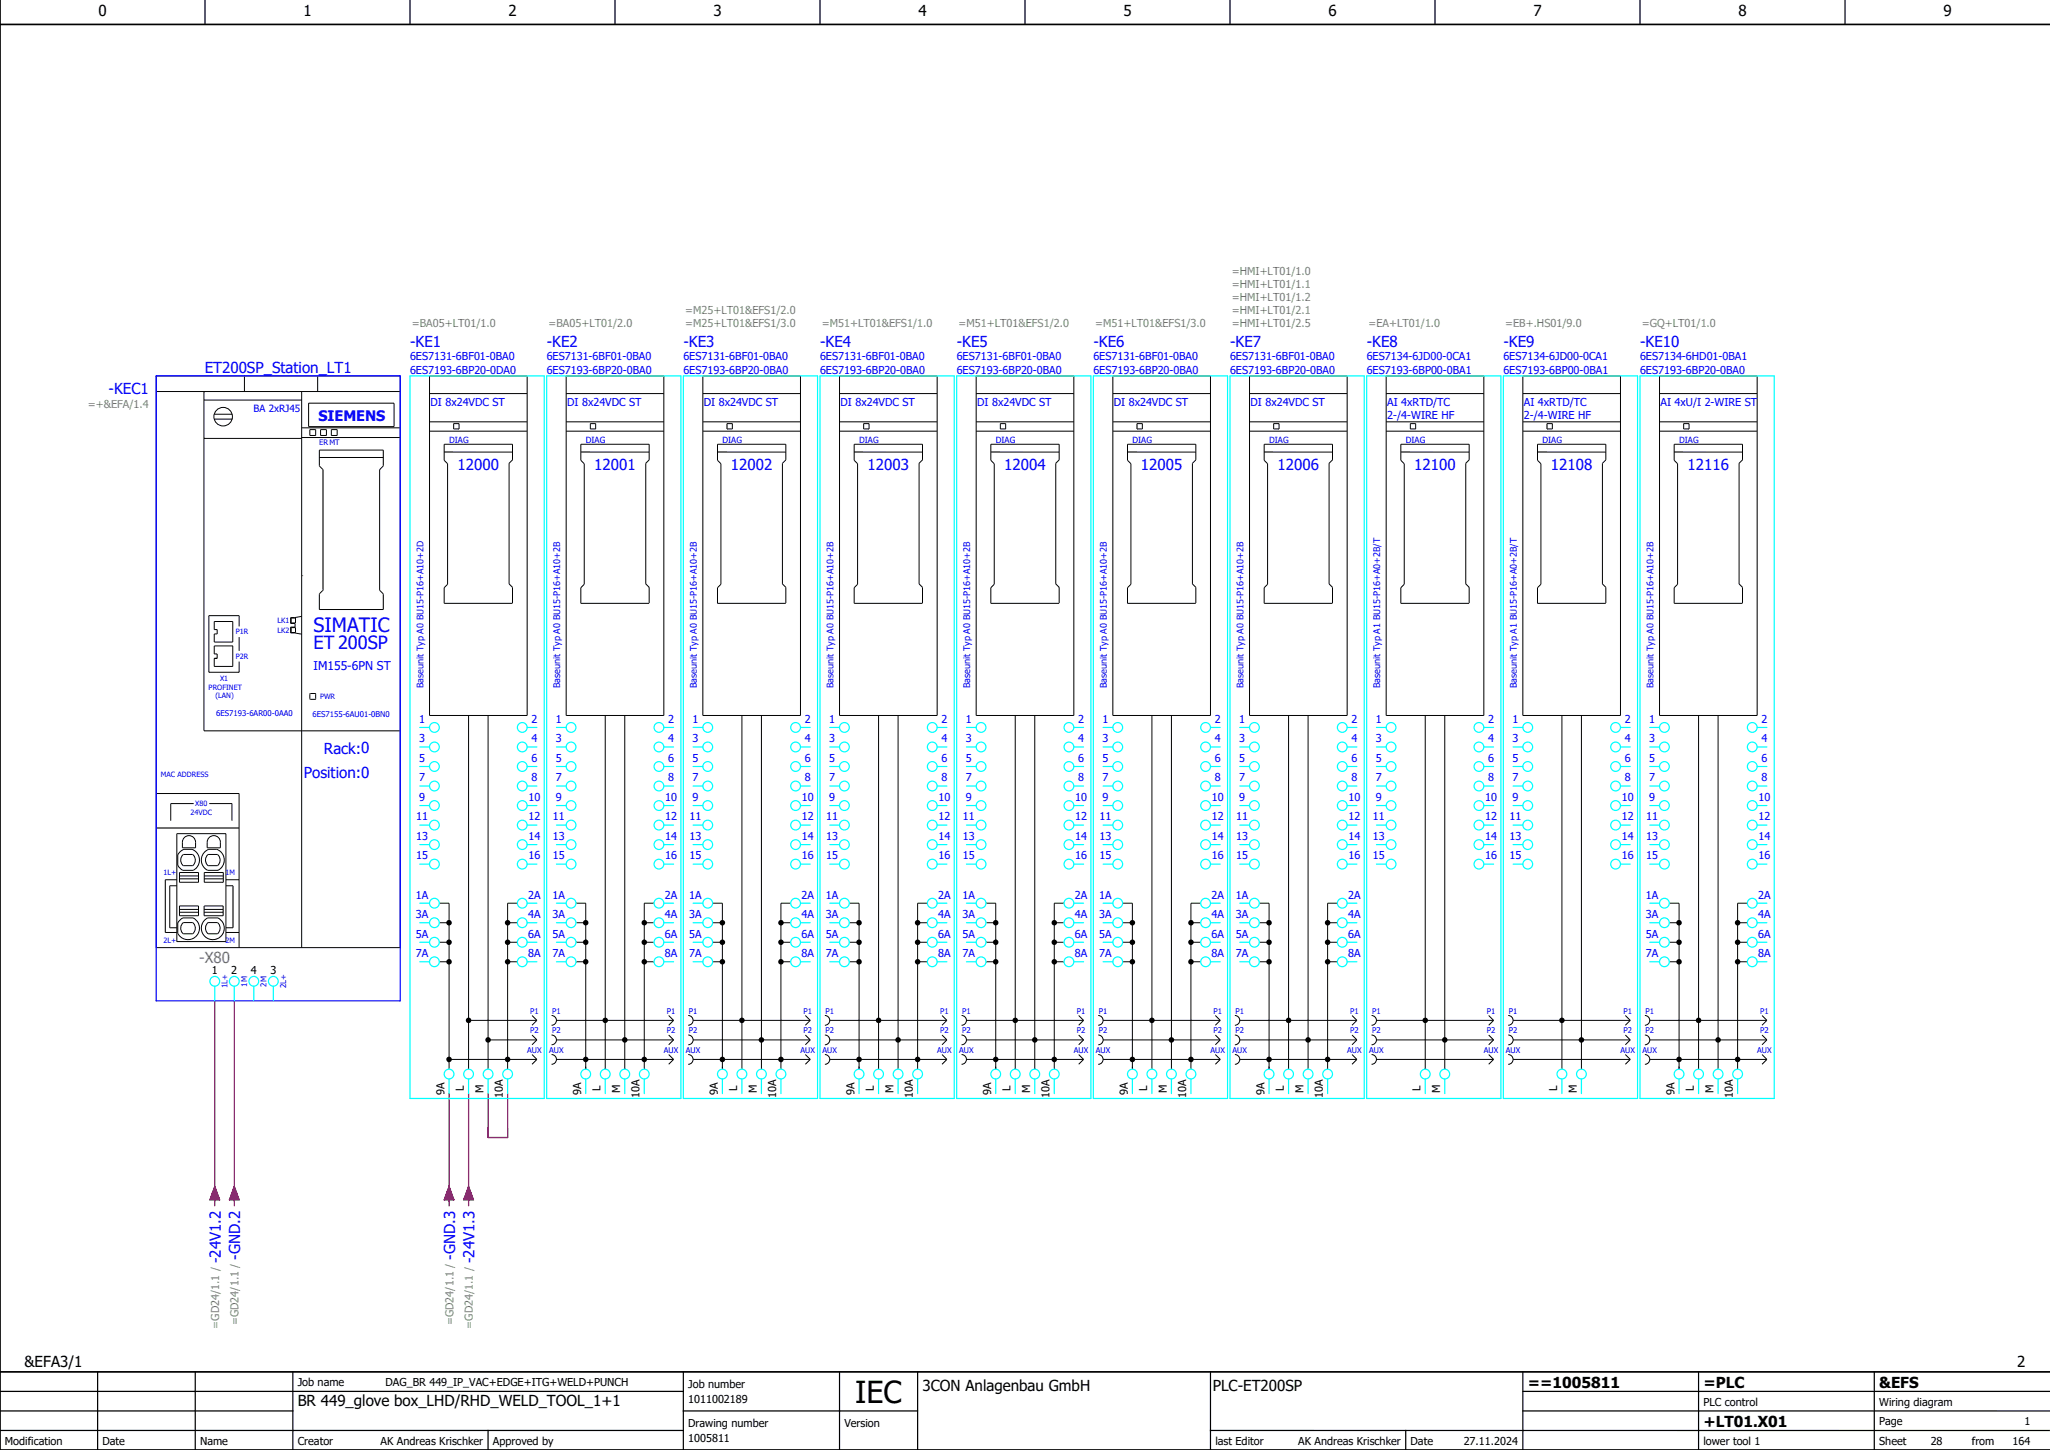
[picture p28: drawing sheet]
<svg xmlns="http://www.w3.org/2000/svg" width="420mm" height="297mm" viewBox="0 0 420 297" stroke-linecap="round" stroke-linejoin="round" font-family="sans-serif">
<defs><g id="words">
<text font-size="6.2" x="175.2" y="287.5">IEC</text>
<text font-size="4" fill="#00f" x="64.3" y="129.4">SIMATIC</text>
<text font-size="3.7" fill="#00f" x="64.3" y="133">ET 200SP</text>
<g font-size="3.1">
<text x="20.2" y="3.4">0</text>
<text x="62.2" y="3.4">1</text>
<text x="104.2" y="3.4">2</text>
<text x="146.2" y="3.4">3</text>
<text x="188.2" y="3.4">4</text>
<text x="230.2" y="3.4">5</text>
<text x="272.2" y="3.4">6</text>
<text x="314.2" y="3.4">7</text>
<text x="356.2" y="3.4">8</text>
<text x="398.2" y="3.4">9</text>
<text x="5" y="280">&amp;EFA3/1</text>
<text x="413.3" y="280">2</text>
<text x="189" y="285">3CON Anlagenbau GmbH</text>
<text x="248.5" y="284.9">PLC-ET200SP</text>
<text x="313" y="284.2">==1005811</text>
<text x="349" y="284.2">=PLC</text>
<text x="385" y="284.2">&amp;EFS</text>
<text x="61" y="288">BR 449_glove box_LHD/RHD_WELD_TOOL_1+1</text>
<text x="349" y="292.2">+LT01.X01</text>
</g>
<g font-size="3.1" fill="#00f">
<text x="84" y="71.2">-KE1</text>
<text x="112" y="71.2">-KE2</text>
<text x="140" y="71.2">-KE3</text>
<text x="168" y="71.2">-KE4</text>
<text x="196" y="71.2">-KE5</text>
<text x="224" y="71.2">-KE6</text>
<text x="252" y="71.2">-KE7</text>
<text x="280" y="71.2">-KE8</text>
<text x="308" y="71.2">-KE9</text>
<text x="336" y="71.2">-KE10</text>
<text x="42" y="76.4">ET200SP_Station_LT1</text>
<text x="22.2" y="80.6">-KEC1</text>
<text x="93.8" y="96.4">12000</text>
<text x="121.8" y="96.4">12001</text>
<text x="149.8" y="96.4">12002</text>
<text x="177.8" y="96.4">12003</text>
<text x="205.8" y="96.4">12004</text>
<text x="233.8" y="96.4">12005</text>
<text x="261.8" y="96.4">12006</text>
<text x="289.8" y="96.4">12100</text>
<text x="317.8" y="96.4">12108</text>
<text x="345.8" y="96.4">12116</text>
<text x="66.4" y="154.4">Rack:0</text>
<text x="62.2" y="159.4">Position:0</text>
<text x="45.2" y="258.7" transform="rotate(-90 45.2 258.7)">-24V1.2</text>
<text x="49.2" y="258" transform="rotate(-90 49.2 258)">-GND.2</text>
<text x="93.2" y="258" transform="rotate(-90 93.2 258)">-GND.3</text>
<text x="97.2" y="258.7" transform="rotate(-90 97.2 258.7)">-24V1.3</text>
</g>
<text font-size="3.1" fill="#767676" x="40.8" y="197.2">-X80</text>
<text font-size="3" fill="#00f" x="65.2" y="86.1">SIEMENS</text>
<text font-size="2.5" fill="#00f" x="64.3" y="137.2">IM155-6PN ST</text>
<g font-size="2.2" fill="#7ca552">
<text x="252.4" y="56.3">=HMI+LT01/1.0</text>
<text x="252.4" y="59">=HMI+LT01/1.1</text>
<text x="140.4" y="64.4">=M25+LT01&amp;EFS1/2.0</text>
<text x="252.4" y="61.7">=HMI+LT01/1.2</text>
<text x="252.4" y="64.4">=HMI+LT01/2.1</text>
<text x="84.4" y="67.1">=BA05+LT01/1.0</text>
<text x="112.4" y="67.1">=BA05+LT01/2.0</text>
<text x="140.4" y="67.1">=M25+LT01&amp;EFS1/3.0</text>
<text x="168.4" y="67.1">=M51+LT01&amp;EFS1/1.0</text>
<text x="196.4" y="67.1">=M51+LT01&amp;EFS1/2.0</text>
<text x="224.4" y="67.1">=M51+LT01&amp;EFS1/3.0</text>
<text x="252.4" y="67.1">=HMI+LT01/2.5</text>
<text x="280.4" y="67.1">=EA+LT01/1.0</text>
<text x="308.4" y="67.1">=EB+.HS01/9.0</text>
<text x="336.4" y="67.1">=GQ+LT01/1.0</text>
<text x="18" y="83.5">=+&amp;EFA/1.4</text>
<text x="44.9" y="272.1" transform="rotate(-90 44.9 272.1)">=GD24/1.1 /</text>
<text x="48.9" y="271.4" transform="rotate(-90 48.9 271.4)">=GD24/1.1 /</text>
<text x="92.9" y="271.4" transform="rotate(-90 92.9 271.4)">=GD24/1.1 /</text>
<text x="96.9" y="272.1" transform="rotate(-90 96.9 272.1)">=GD24/1.1 /</text>
</g>
<g font-size="2.2" fill="#00f">
<text x="84" y="76.5">6ES7193-6BP20-0DA0</text>
<text x="84" y="73.8">6ES7131-6BF01-0BA0</text>
<text x="112" y="76.5">6ES7193-6BP20-0BA0</text>
<text x="112" y="73.8">6ES7131-6BF01-0BA0</text>
<text x="140" y="76.5">6ES7193-6BP20-0BA0</text>
<text x="140" y="73.8">6ES7131-6BF01-0BA0</text>
<text x="168" y="76.5">6ES7193-6BP20-0BA0</text>
<text x="168" y="73.8">6ES7131-6BF01-0BA0</text>
<text x="196" y="76.5">6ES7193-6BP20-0BA0</text>
<text x="196" y="73.8">6ES7131-6BF01-0BA0</text>
<text x="224" y="76.5">6ES7193-6BP20-0BA0</text>
<text x="224" y="73.8">6ES7131-6BF01-0BA0</text>
<text x="252" y="76.5">6ES7193-6BP20-0BA0</text>
<text x="252" y="73.8">6ES7131-6BF01-0BA0</text>
<text x="280" y="76.5">6ES7193-6BP00-0BA1</text>
<text x="280" y="73.8">6ES7134-6JD00-0CA1</text>
<text x="308" y="76.5">6ES7193-6BP00-0BA1</text>
<text x="308" y="73.8">6ES7134-6JD00-0CA1</text>
<text x="336" y="76.5">6ES7193-6BP20-0BA0</text>
<text x="336" y="73.8">6ES7134-6HD01-0BA1</text>
<text x="88.2" y="83.1">DI 8x24VDC ST</text>
<text x="116.2" y="83.1">DI 8x24VDC ST</text>
<text x="144.2" y="83.1">DI 8x24VDC ST</text>
<text x="172.2" y="83.1">DI 8x24VDC ST</text>
<text x="200.2" y="83.1">DI 8x24VDC ST</text>
<text x="228.2" y="83.1">DI 8x24VDC ST</text>
<text x="256.2" y="83.1">DI 8x24VDC ST</text>
<text x="284.2" y="83.1">AI 4xRTD/TC</text>
<text x="312.2" y="83.1">AI 4xRTD/TC</text>
<text x="340.2" y="83.1">AI 4xU/I 2-WIRE ST</text>
<text x="284.2" y="85.8">2-/4-WIRE HF</text>
<text x="312.2" y="85.8">2-/4-WIRE HF</text>
<text x="85.9" y="148">1</text>
<text x="108.9" y="148">2</text>
<text x="113.9" y="148">1</text>
<text x="136.9" y="148">2</text>
<text x="141.9" y="148">1</text>
<text x="164.9" y="148">2</text>
<text x="169.9" y="148">1</text>
<text x="192.9" y="148">2</text>
<text x="197.9" y="148">1</text>
<text x="220.9" y="148">2</text>
<text x="225.9" y="148">1</text>
<text x="248.9" y="148">2</text>
<text x="253.9" y="148">1</text>
<text x="276.9" y="148">2</text>
<text x="281.9" y="148">1</text>
<text x="304.9" y="148">2</text>
<text x="309.9" y="148">1</text>
<text x="332.9" y="148">2</text>
<text x="337.9" y="148">1</text>
<text x="360.9" y="148">2</text>
<text x="85.9" y="152">3</text>
<text x="108.9" y="152">4</text>
<text x="113.9" y="152">3</text>
<text x="136.9" y="152">4</text>
<text x="141.9" y="152">3</text>
<text x="164.9" y="152">4</text>
<text x="169.9" y="152">3</text>
<text x="192.9" y="152">4</text>
<text x="197.9" y="152">3</text>
<text x="220.9" y="152">4</text>
<text x="225.9" y="152">3</text>
<text x="248.9" y="152">4</text>
<text x="253.9" y="152">3</text>
<text x="276.9" y="152">4</text>
<text x="281.9" y="152">3</text>
<text x="304.9" y="152">4</text>
<text x="309.9" y="152">3</text>
<text x="332.9" y="152">4</text>
<text x="337.9" y="152">3</text>
<text x="360.9" y="152">4</text>
<text x="85.9" y="156">5</text>
<text x="85.9" y="160">7</text>
<text x="108.9" y="156">6</text>
<text x="108.9" y="160">8</text>
<text x="113.9" y="156">5</text>
<text x="113.9" y="160">7</text>
<text x="136.9" y="156">6</text>
<text x="136.9" y="160">8</text>
<text x="141.9" y="156">5</text>
<text x="141.9" y="160">7</text>
<text x="164.9" y="156">6</text>
<text x="164.9" y="160">8</text>
<text x="169.9" y="156">5</text>
<text x="169.9" y="160">7</text>
<text x="192.9" y="156">6</text>
<text x="192.9" y="160">8</text>
<text x="197.9" y="156">5</text>
<text x="197.9" y="160">7</text>
<text x="220.9" y="156">6</text>
<text x="220.9" y="160">8</text>
<text x="225.9" y="156">5</text>
<text x="225.9" y="160">7</text>
<text x="248.9" y="156">6</text>
<text x="248.9" y="160">8</text>
<text x="253.9" y="156">5</text>
<text x="253.9" y="160">7</text>
<text x="276.9" y="156">6</text>
<text x="276.9" y="160">8</text>
<text x="281.9" y="156">5</text>
<text x="281.9" y="160">7</text>
<text x="304.9" y="156">6</text>
<text x="304.9" y="160">8</text>
<text x="309.9" y="156">5</text>
<text x="309.9" y="160">7</text>
<text x="332.9" y="156">6</text>
<text x="332.9" y="160">8</text>
<text x="337.9" y="156">5</text>
<text x="337.9" y="160">7</text>
<text x="360.9" y="156">6</text>
<text x="360.9" y="160">8</text>
<text x="85.9" y="164">9</text>
<text x="108.3" y="164">10</text>
<text x="113.9" y="164">9</text>
<text x="136.3" y="164">10</text>
<text x="141.9" y="164">9</text>
<text x="164.3" y="164">10</text>
<text x="169.9" y="164">9</text>
<text x="192.3" y="164">10</text>
<text x="197.9" y="164">9</text>
<text x="220.3" y="164">10</text>
<text x="225.9" y="164">9</text>
<text x="248.3" y="164">10</text>
<text x="253.9" y="164">9</text>
<text x="276.3" y="164">10</text>
<text x="281.9" y="164">9</text>
<text x="304.3" y="164">10</text>
<text x="309.9" y="164">9</text>
<text x="332.3" y="164">10</text>
<text x="337.9" y="164">9</text>
<text x="360.3" y="164">10</text>
<text x="85.3" y="168">11</text>
<text x="85.3" y="172">13</text>
<text x="108.3" y="168">12</text>
<text x="108.3" y="172">14</text>
<text x="113.3" y="168">11</text>
<text x="113.3" y="172">13</text>
<text x="136.3" y="168">12</text>
<text x="136.3" y="172">14</text>
<text x="141.3" y="168">11</text>
<text x="141.3" y="172">13</text>
<text x="164.3" y="168">12</text>
<text x="164.3" y="172">14</text>
<text x="169.3" y="168">11</text>
<text x="169.3" y="172">13</text>
<text x="192.3" y="168">12</text>
<text x="192.3" y="172">14</text>
<text x="197.3" y="168">11</text>
<text x="197.3" y="172">13</text>
<text x="220.3" y="168">12</text>
<text x="220.3" y="172">14</text>
<text x="225.3" y="168">11</text>
<text x="225.3" y="172">13</text>
<text x="248.3" y="168">12</text>
<text x="248.3" y="172">14</text>
<text x="253.3" y="168">11</text>
<text x="253.3" y="172">13</text>
<text x="276.3" y="168">12</text>
<text x="276.3" y="172">14</text>
<text x="281.3" y="168">11</text>
<text x="281.3" y="172">13</text>
<text x="304.3" y="168">12</text>
<text x="304.3" y="172">14</text>
<text x="309.3" y="168">11</text>
<text x="309.3" y="172">13</text>
<text x="332.3" y="168">12</text>
<text x="332.3" y="172">14</text>
<text x="337.3" y="168">11</text>
<text x="337.3" y="172">13</text>
<text x="360.3" y="168">12</text>
<text x="360.3" y="172">14</text>
<text x="85.3" y="176">15</text>
<text x="108.3" y="176">16</text>
<text x="113.3" y="176">15</text>
<text x="136.3" y="176">16</text>
<text x="141.3" y="176">15</text>
<text x="164.3" y="176">16</text>
<text x="169.3" y="176">15</text>
<text x="192.3" y="176">16</text>
<text x="197.3" y="176">15</text>
<text x="220.3" y="176">16</text>
<text x="225.3" y="176">15</text>
<text x="248.3" y="176">16</text>
<text x="253.3" y="176">15</text>
<text x="276.3" y="176">16</text>
<text x="281.3" y="176">15</text>
<text x="304.3" y="176">16</text>
<text x="309.3" y="176">15</text>
<text x="332.3" y="176">16</text>
<text x="337.3" y="176">15</text>
<text x="360.3" y="176">16</text>
<text x="85.2" y="184">1A</text>
<text x="108.2" y="184">2A</text>
<text x="113.2" y="184">1A</text>
<text x="136.2" y="184">2A</text>
<text x="141.2" y="184">1A</text>
<text x="164.2" y="184">2A</text>
<text x="169.2" y="184">1A</text>
<text x="192.2" y="184">2A</text>
<text x="197.2" y="184">1A</text>
<text x="220.2" y="184">2A</text>
<text x="225.2" y="184">1A</text>
<text x="248.2" y="184">2A</text>
<text x="253.2" y="184">1A</text>
<text x="276.2" y="184">2A</text>
<text x="337.2" y="184">1A</text>
<text x="360.2" y="184">2A</text>
<text x="85.2" y="188">3A</text>
<text x="108.2" y="188">4A</text>
<text x="113.2" y="188">3A</text>
<text x="136.2" y="188">4A</text>
<text x="141.2" y="188">3A</text>
<text x="164.2" y="188">4A</text>
<text x="169.2" y="188">3A</text>
<text x="192.2" y="188">4A</text>
<text x="197.2" y="188">3A</text>
<text x="220.2" y="188">4A</text>
<text x="225.2" y="188">3A</text>
<text x="248.2" y="188">4A</text>
<text x="253.2" y="188">3A</text>
<text x="276.2" y="188">4A</text>
<text x="337.2" y="188">3A</text>
<text x="360.2" y="188">4A</text>
<text x="85.2" y="192">5A</text>
<text x="85.2" y="196">7A</text>
<text x="108.2" y="192">6A</text>
<text x="108.2" y="196">8A</text>
<text x="113.2" y="192">5A</text>
<text x="113.2" y="196">7A</text>
<text x="136.2" y="192">6A</text>
<text x="136.2" y="196">8A</text>
<text x="141.2" y="192">5A</text>
<text x="141.2" y="196">7A</text>
<text x="164.2" y="192">6A</text>
<text x="164.2" y="196">8A</text>
<text x="169.2" y="192">5A</text>
<text x="169.2" y="196">7A</text>
<text x="192.2" y="192">6A</text>
<text x="192.2" y="196">8A</text>
<text x="197.2" y="192">5A</text>
<text x="197.2" y="196">7A</text>
<text x="220.2" y="192">6A</text>
<text x="220.2" y="196">8A</text>
<text x="225.2" y="192">5A</text>
<text x="225.2" y="196">7A</text>
<text x="248.2" y="192">6A</text>
<text x="248.2" y="196">8A</text>
<text x="253.2" y="192">5A</text>
<text x="253.2" y="196">7A</text>
<text x="276.2" y="192">6A</text>
<text x="276.2" y="196">8A</text>
<text x="337.2" y="192">5A</text>
<text x="337.2" y="196">7A</text>
<text x="360.2" y="192">6A</text>
<text x="360.2" y="196">8A</text>
</g>
<g font-size="2.2">
<text x="43.4" y="199.5">1</text>
<text x="47.4" y="199.5">2</text>
<text x="51.4" y="199.5">4</text>
<text x="55.4" y="199.5">3</text>
<text x="91" y="224.3" transform="rotate(-90 91 224.3)">9A</text>
<text x="95" y="223.6" transform="rotate(-90 95 223.6)">L</text>
<text x="99" y="223.9" transform="rotate(-90 99 223.9)">M</text>
<text x="103" y="224.9" transform="rotate(-90 103 224.9)">10A</text>
<text x="119" y="224.3" transform="rotate(-90 119 224.3)">9A</text>
<text x="123" y="223.6" transform="rotate(-90 123 223.6)">L</text>
<text x="127" y="223.9" transform="rotate(-90 127 223.9)">M</text>
<text x="131" y="224.9" transform="rotate(-90 131 224.9)">10A</text>
<text x="147" y="224.3" transform="rotate(-90 147 224.3)">9A</text>
<text x="151" y="223.6" transform="rotate(-90 151 223.6)">L</text>
<text x="155" y="223.9" transform="rotate(-90 155 223.9)">M</text>
<text x="159" y="224.9" transform="rotate(-90 159 224.9)">10A</text>
<text x="175" y="224.3" transform="rotate(-90 175 224.3)">9A</text>
<text x="179" y="223.6" transform="rotate(-90 179 223.6)">L</text>
<text x="183" y="223.9" transform="rotate(-90 183 223.9)">M</text>
<text x="187" y="224.9" transform="rotate(-90 187 224.9)">10A</text>
<text x="203" y="224.3" transform="rotate(-90 203 224.3)">9A</text>
<text x="207" y="223.6" transform="rotate(-90 207 223.6)">L</text>
<text x="211" y="223.9" transform="rotate(-90 211 223.9)">M</text>
<text x="215" y="224.9" transform="rotate(-90 215 224.9)">10A</text>
<text x="231" y="224.3" transform="rotate(-90 231 224.3)">9A</text>
<text x="235" y="223.6" transform="rotate(-90 235 223.6)">L</text>
<text x="239" y="223.9" transform="rotate(-90 239 223.9)">M</text>
<text x="243" y="224.9" transform="rotate(-90 243 224.9)">10A</text>
<text x="259" y="224.3" transform="rotate(-90 259 224.3)">9A</text>
<text x="263" y="223.6" transform="rotate(-90 263 223.6)">L</text>
<text x="267" y="223.9" transform="rotate(-90 267 223.9)">M</text>
<text x="271" y="224.9" transform="rotate(-90 271 224.9)">10A</text>
<text x="291" y="223.6" transform="rotate(-90 291 223.6)">L</text>
<text x="295" y="223.9" transform="rotate(-90 295 223.9)">M</text>
<text x="319" y="223.6" transform="rotate(-90 319 223.6)">L</text>
<text x="323" y="223.9" transform="rotate(-90 323 223.9)">M</text>
<text x="343" y="224.3" transform="rotate(-90 343 224.3)">9A</text>
<text x="347" y="223.6" transform="rotate(-90 347 223.6)">L</text>
<text x="351" y="223.9" transform="rotate(-90 351 223.9)">M</text>
<text x="355" y="224.9" transform="rotate(-90 355 224.9)">10A</text>
<text x="61" y="283.9">Job name</text>
<text x="79" y="283.9">DAG_BR 449_IP_VAC+EDGE+ITG+WELD+PUNCH</text>
<text x="141" y="287.4">1011002189</text>
<text x="141" y="284.4">Job number</text>
<text x="349" y="287.9">PLC control</text>
<text x="385" y="287.9">Wiring diagram</text>
<text x="141" y="292.4">Drawing number</text>
<text x="173" y="292.4">Version</text>
<text x="385" y="291.9">Page</text>
<text x="414.8" y="291.9">1</text>
<text x="1" y="295.9">Modification</text>
<text x="21" y="295.9">Date</text>
<text x="41" y="295.9">Name</text>
<text x="61" y="295.9">Creator</text>
<text x="78" y="295.9">AK Andreas Krischker</text>
<text x="101" y="295.9">Approved by</text>
<text x="141" y="295.4">1005811</text>
<text x="249" y="295.9">last Editor</text>
<text x="266" y="295.9">AK Andreas Krischker</text>
<text x="289" y="295.9">Date</text>
<text x="299.9" y="295.9">27.11.2024</text>
<text x="349" y="295.9">lower tool 1</text>
<text x="385" y="295.9">Sheet</text>
<text x="395.6" y="295.9">28</text>
<text x="404" y="295.9">from</text>
<text x="412.3" y="295.9">164</text>
</g>
<text font-size="2" fill="#00f" x="52" y="84.3">BA 2xRJ45</text>
<g font-size="1.9" fill="#00f">
<text x="86.7" y="141" transform="rotate(-90 86.7 141)">Baseunit Typ A0 BU15-P16+A10+2D</text>
<text x="114.7" y="141" transform="rotate(-90 114.7 141)">Baseunit Typ A0 BU15-P16+A10+2B</text>
<text x="142.7" y="141" transform="rotate(-90 142.7 141)">Baseunit Typ A0 BU15-P16+A10+2B</text>
<text x="170.7" y="141" transform="rotate(-90 170.7 141)">Baseunit Typ A0 BU15-P16+A10+2B</text>
<text x="198.7" y="141" transform="rotate(-90 198.7 141)">Baseunit Typ A0 BU15-P16+A10+2B</text>
<text x="226.7" y="141" transform="rotate(-90 226.7 141)">Baseunit Typ A0 BU15-P16+A10+2B</text>
<text x="254.7" y="141" transform="rotate(-90 254.7 141)">Baseunit Typ A0 BU15-P16+A10+2B</text>
<text x="282.7" y="141" transform="rotate(-90 282.7 141)">Baseunit Typ A1 BU15-P16+A0+2B/T</text>
<text x="310.7" y="141" transform="rotate(-90 310.7 141)">Baseunit Typ A1 BU15-P16+A0+2B/T</text>
<text x="338.7" y="141" transform="rotate(-90 338.7 141)">Baseunit Typ A0 BU15-P16+A10+2B</text>
</g>
<g font-size="1.7" fill="#00f">
<text x="92" y="90.6">DIAG</text>
<text x="120" y="90.6">DIAG</text>
<text x="148" y="90.6">DIAG</text>
<text x="176" y="90.6">DIAG</text>
<text x="204" y="90.6">DIAG</text>
<text x="232" y="90.6">DIAG</text>
<text x="260" y="90.6">DIAG</text>
<text x="288" y="90.6">DIAG</text>
<text x="316" y="90.6">DIAG</text>
<text x="344" y="90.6">DIAG</text>
</g>
<g font-size="1.6" fill="#00f">
<text x="65.4" y="91.2">ERMT</text>
<text x="44.3" y="146.7">6ES7193-6AR00-0AA0</text>
<text x="64" y="146.9">6ES7155-6AU01-0BN0</text>
<text x="46.6" y="202.4" transform="rotate(-90 46.6 202.4)">1L+</text>
<text x="50.6" y="202.1" transform="rotate(-90 50.6 202.1)">1M</text>
<text x="54.6" y="202.1" transform="rotate(-90 54.6 202.1)">2M</text>
<text x="58.6" y="202.4" transform="rotate(-90 58.6 202.4)">2L+</text>
<text x="108.6" y="207.7">P1</text>
<text x="113.1" y="207.7">P1</text>
<text x="136.6" y="207.7">P1</text>
<text x="141.1" y="207.7">P1</text>
<text x="164.6" y="207.7">P1</text>
<text x="169.1" y="207.7">P1</text>
<text x="192.6" y="207.7">P1</text>
<text x="197.1" y="207.7">P1</text>
<text x="220.6" y="207.7">P1</text>
<text x="225.1" y="207.7">P1</text>
<text x="248.6" y="207.7">P1</text>
<text x="253.1" y="207.7">P1</text>
<text x="276.6" y="207.7">P1</text>
<text x="281.1" y="207.7">P1</text>
<text x="304.6" y="207.7">P1</text>
<text x="309.1" y="207.7">P1</text>
<text x="332.6" y="207.7">P1</text>
<text x="337.1" y="207.7">P1</text>
<text x="360.6" y="207.7">P1</text>
<text x="108" y="215.7">AUX</text>
<text x="108.6" y="211.7">P2</text>
<text x="112.5" y="215.7">AUX</text>
<text x="113.1" y="211.7">P2</text>
<text x="136" y="215.7">AUX</text>
<text x="136.6" y="211.7">P2</text>
<text x="140.5" y="215.7">AUX</text>
<text x="141.1" y="211.7">P2</text>
<text x="164" y="215.7">AUX</text>
<text x="164.6" y="211.7">P2</text>
<text x="168.5" y="215.7">AUX</text>
<text x="169.1" y="211.7">P2</text>
<text x="192" y="215.7">AUX</text>
<text x="192.6" y="211.7">P2</text>
<text x="196.5" y="215.7">AUX</text>
<text x="197.1" y="211.7">P2</text>
<text x="220" y="215.7">AUX</text>
<text x="220.6" y="211.7">P2</text>
<text x="224.5" y="215.7">AUX</text>
<text x="225.1" y="211.7">P2</text>
<text x="248" y="215.7">AUX</text>
<text x="248.6" y="211.7">P2</text>
<text x="252.5" y="215.7">AUX</text>
<text x="253.1" y="211.7">P2</text>
<text x="276" y="215.7">AUX</text>
<text x="276.6" y="211.7">P2</text>
<text x="280.5" y="215.7">AUX</text>
<text x="281.1" y="211.7">P2</text>
<text x="304" y="215.7">AUX</text>
<text x="304.6" y="211.7">P2</text>
<text x="308.5" y="215.7">AUX</text>
<text x="309.1" y="211.7">P2</text>
<text x="332" y="215.7">AUX</text>
<text x="332.6" y="211.7">P2</text>
<text x="336.5" y="215.7">AUX</text>
<text x="337.1" y="211.7">P2</text>
<text x="360" y="215.7">AUX</text>
<text x="360.6" y="211.7">P2</text>
</g>
<g font-size="1.5" fill="#00f">
<text x="48.3" y="129.9">P1R</text>
<text x="56.9" y="127.7">LK1</text>
<text x="56.9" y="129.7">LK2</text>
<text x="48.3" y="134.9">P2R</text>
<text x="42.8" y="141.2">PROFINET</text>
<text x="44.2" y="143">(LAN)</text>
<text x="45.1" y="139.4">X1</text>
<text x="65.6" y="143.2">PWR</text>
<text x="33" y="159.2">MAC ADDRESS</text>
<text x="39" y="166.8">24VDC</text>
<text x="40" y="165.2">X80</text>
<text x="33.5" y="179.2">1L+</text>
<text x="46.2" y="179.2">1M</text>
<text x="33.5" y="193.2">2L+</text>
<text x="46.2" y="193.2">2M</text>
</g>
</g></defs>
<g fill="none" stroke="#000" stroke-width=".25">
<path d="M42 0v5M84 0v5M126 0v5M168 0v5M210 0v5M252 0v5M294 0v5M336 0v5M378 0v5M0 289h60M0 285h140M0 293h140"/>
<path d="M20 281v16M40 281v16M60 281v16M100 293v3.9M140 289h48M140 281v16M172 281v16M188 281v16M248 293h171.9M248 281v16M288 293v3.9M312 289h107.9"/>
<path d="M312 281v16M348 281v16M384 281v16M420 285h-108"/>
</g>
<path d="M0 0v297h420M0 5h420M0 281h420" fill="none" stroke="#000" stroke-width=".35"/>
<path d="M44 205v42M48 205v42M92 224v23M96 224v23M100 224v9h4v-9M44 243l1 2.7h-2zM48 243l1 2.7h-2zM92 243l1 2.7h-2zM96 243l1 2.7h-2z" fill="none" stroke="#f00" stroke-width=".25"/>
<g fill="none" stroke="#000" stroke-width=".2">
<path d="M32 77h50v117.1h-50zM50.1 77v3.2M65.1 77v3.2M88 77h20v69.5h-20zM116 77h20v69.5h-20zM144 77h20v69.5h-20zM172 77h20v69.5h-20zM200 77h20v69.5h-20zM228 77h20v69.5h-20zM256 77h20v69.5h-20zM284 77h20v69.5h-20zM312 77h20v69.5h-20z"/>
<path d="M340 77h20v69.5h-20zM32 80.2h50M41.8 80.2v69.5h40.2M41.8 89.8h20M41.8 81.9h20M43.9 85.8h3.7M43.9 84.8h3.7M61.8 89.6h20.2M61.8 87.6h20.2M61.8 80.2v113.9M63.2 82.6h17.5v4.8h-17.5zM63.5 88h1.2v1.2h-1.2z"/>
<path d="M65.4 92.2h13.1v3.2l-.7 .9v24.5l.7 .9v3.1h-13.1v-3.1l.8-.9v-24.5l-.8-.9zM65.4 93.7h13.1M65.7 88h1.2v1.2h-1.2zM67.9 88h1.2v1.2h-1.2zM88 88.3h20M88 86.4h20M88 80.6h20M91 92.6h14M92.9 86.8h1.1v1.1h-1.1zM116 88.3h20M116 86.4h20M116 80.6h20"/>
<path d="M119 92.6h14M120.9 86.8h1.1v1.1h-1.1zM144 88.3h20M144 86.4h20M144 80.6h20M147 92.6h14M148.9 86.8h1.1v1.1h-1.1zM172 88.3h20M172 86.4h20M172 80.6h20M175 92.6h14M176.9 86.8h1.1v1.1h-1.1z"/>
<path d="M200 88.3h20M200 86.4h20M200 80.6h20M203 92.6h14M204.9 86.8h1.1v1.1h-1.1zM228 88.3h20M228 86.4h20M228 80.6h20M231 92.6h14M232.9 86.8h1.1v1.1h-1.1zM256 88.3h20M256 86.4h20"/>
<path d="M256 80.6h20M259 92.6h14M260.9 86.8h1.1v1.1h-1.1zM284 88.3h20M284 86.4h20M284 80.6h20M287 92.6h14M288.9 86.8h1.1v1.1h-1.1zM312 88.3h20M312 86.4h20M312 80.6h20M315 92.6h14"/>
<path d="M316.9 86.8h1.1v1.1h-1.1zM340 88.3h20M340 86.4h20M340 80.6h20M343 92.6h14M344.9 86.8h1.1v1.1h-1.1zM62 117.8v.2M43.9 127.3h3.8v4.2h-3.8v-1.6h.6v-.9h-.6zM43.9 132.3h3.8v4.2h-3.8v-1.6h.6v-.9h-.6zM49 128.3v-2.2h-6.2v11.6h6.2v-2.2M49 130.5v2.8M59.6 126.6h.9v1h-.9z"/>
<path d="M59.6 128.6h.9v1h-.9zM61.8 126.3l-2.3 .2v1.2h.9v.7h-.9v1.3l2.3 .2M105 123.5v-3.2l-.7-.7v-24.7l.7-.7v-3.2h-14v3.3l.7 .7v24.7l-.7 .7v3.2h14M133 123.5v-3.2l-.7-.7v-24.7l.7-.7v-3.2h-14v3.3l.7 .7v24.7l-.7 .7v3.2h14M161 123.5v-3.2l-.7-.7v-24.7l.7-.7v-3.2h-14v3.3l.7 .7v24.7l-.7 .7v3.2h14M189 123.5v-3.2l-.7-.7v-24.7l.7-.7v-3.2h-14v3.3l.7 .7v24.7l-.7 .7v3.2h14M217 123.5v-3.2l-.7-.7v-24.7l.7-.7v-3.2h-14v3.3l.7 .7v24.7l-.7 .7v3.2h14M245 123.5v-3.2l-.7-.7v-24.7l.7-.7v-3.2h-14v3.3l.7 .7v24.7l-.7 .7v3.2h14M273 123.5v-3.2l-.7-.7v-24.7l.7-.7v-3.2h-14v3.3l.7 .7v24.7l-.7 .7v3.2h14M301 123.5v-3.2l-.7-.7v-24.7l.7-.7v-3.2h-14v3.3l.7 .7v24.7l-.7 .7v3.2h14M329 123.5v-3.2l-.7-.7v-24.7l.7-.7v-3.2h-14v3.3l.7 .7v24.7l-.7 .7v3.2h14M357 123.5v-3.2l-.7-.7v-24.7l.7-.7v-3.2h-14v3.3l.7 .7v24.7l-.7 .7v3.2h14"/>
<path d="M63.5 142.1h1.1v1.1h-1.1zM96 146.5v72.5M100 146.5v72.5M124 146.5v72.5M128 146.5v72.5M152 146.5v72.5M156 146.5v72.5M180 146.5v72.5M184 146.5v72.5M208 146.5v72.5M212 146.5v72.5M236 146.5v72.5"/>
<path d="M240 146.5v72.5M264 146.5v72.5M268 146.5v72.5M292 146.5v72.5M296 146.5v72.5M320 146.5v72.5M324 146.5v72.5M348 146.5v72.5M352 146.5v72.5M32 162.5h17v31.6M32 169.6h17M36.2 170.8h10.1v22.1h-10.1z"/>
<path d="M36.8 178.7h3.9v2h-3.9zM36.8 179.4h3.9M36.8 174.5l.9-.5h1.6a2.35 2.35 0 0 1 1.6 2 2.35 2.35 0 0 1-1.3 2.3h-2.1l-.9-.8-.2-.3v-2.1zM37.6 175l2 .1a1.5 1.5 0 0 1-.1 2.2l-2-.1a1.5 1.5 0 0 1 .1-2.2zM37.9 171.4a1.35 1.35 0 0 1 1.4-.1 1.35 1.35 0 0 1 .8 1.2v1.2h-2.7a2.08 2.08 0 0 1 .5-2.3zM39.7 164.6h-4.7v3.5M41.8 178.7h3.9v2h-3.9zM41.8 179.4h3.9M41.9 174.6l.9-.6h1.6a2.35 2.35 0 0 1 1.5 2 2.35 2.35 0 0 1-1.2 2.3h-2.2a2.35 2.35 0 0 1-.6-3.7zM42.6 175l2.1 .1a1.5 1.5 0 0 1-.1 2.2l-2.1-.1a1.5 1.5 0 0 1 .1-2.2zM42.9 164.6h4.6v3.5M43 171.4a1.35 1.35 0 0 1 1.4-.1 1.35 1.35 0 0 1 .7 1.2v1.2h-2.7a2.08 2.08 0 0 1 .6-2.3z"/>
<path d="M36.2 180.2h-2.3v10.8h2.3M36.2 181.4h-1.4v8.6h1.4M36.4 191.2h.1M36.8 185.6h3.9v2h-3.9zM36.8 186.9h3.9M36.8 186.3h3.9M36.8 180h3.9M37.6 189l2 .1a1.5 1.5 0 0 1-.1 2.2l-2-.1a1.5 1.5 0 0 1 .1-2.2zM39.6 188h-2.1l-.6 .5-.5 .6v2.1M39.6 188a2.35 2.35 0 0 1 .6 3.8 2.35 2.35 0 0 1-3.8-.6M39.6 188h.1M41.8 185.6h3.9v2h-3.9z"/>
<path d="M41.8 186.9h3.9M41.8 186.3h3.9M41.8 180h3.9M42.5 188a2.35 2.35 0 0 0-.7 3.6 2.35 2.35 0 0 0 3.6 0 2.35 2.35 0 0 0-.7-3.6M42.5 188h2.2M42.5 188h.1M42.6 189l2.1 .1a1.5 1.5 0 0 1-.1 2.2l-2.1-.1a1.5 1.5 0 0 1 .1-2.2zM44.7 188h.1M46.3 191h2.7M46.3 181.4h1.4v8.6h-1.4M46.3 180.2h2.7M90 185h2v34"/>
<path d="M90 189h2M90 193h2M90 197h2M104 189h2M104 193h2M104 197h2M106 185h-2v34M118 185h2v34M118 189h2M118 193h2M118 197h2M132 189h2"/>
<path d="M132 193h2M132 197h2M134 185h-2v34M146 185h2v34M146 189h2M146 193h2M146 197h2M160 189h2M160 193h2M160 197h2M162 185h-2v34M174 185h2v34"/>
<path d="M174 189h2M174 193h2M174 197h2M188 189h2M188 193h2M188 197h2M190 185h-2v34M202 185h2v34M202 189h2M202 193h2M202 197h2M216 189h2"/>
<path d="M216 193h2M216 197h2M218 185h-2v34M230 185h2v34M230 189h2M230 193h2M230 197h2M244 189h2M244 193h2M244 197h2M246 185h-2v34M258 185h2v34"/>
<path d="M258 189h2M258 193h2M258 197h2M272 189h2M272 193h2M272 197h2M274 185h-2v34M342 185h2v34M342 189h2M342 193h2M342 197h2M356 189h2"/>
<path d="M356 193h2M356 197h2M358 185h-2v34M92 217h18M100 213h10M109 212l1 1M109 216l1 1M109 208l1 1M110 213l-1 1M110 217l-1 1M110 209h-14M110 209l-1 1"/>
<path d="M113 208a1 1 0 0 1 1 1 1 1 0 0 1-1 1M113 212a1 1 0 0 1 1 1 1 1 0 0 1-1 1M113 216a1 1 0 0 1 1 1 1 1 0 0 1-1 1M114 213h24M114 217h24M137 212l1 1M137 216l1 1M137 208l1 1M138 213l-1 1M138 217l-1 1M138 209h-24M138 209l-1 1"/>
<path d="M141 208a1 1 0 0 1 1 1 1 1 0 0 1-1 1M141 212a1 1 0 0 1 1 1 1 1 0 0 1-1 1M141 216a1 1 0 0 1 1 1 1 1 0 0 1-1 1M142 213h24M142 217h24M165 212l1 1M165 216l1 1M165 208l1 1M166 213l-1 1M166 217l-1 1M166 209h-24M166 209l-1 1"/>
<path d="M169 208a1 1 0 0 1 1 1 1 1 0 0 1-1 1M169 212a1 1 0 0 1 1 1 1 1 0 0 1-1 1M169 216a1 1 0 0 1 1 1 1 1 0 0 1-1 1M170 213h24M170 217h24M193 212l1 1M193 216l1 1M193 208l1 1M194 213l-1 1M194 217l-1 1M194 209h-24M194 209l-1 1"/>
<path d="M197 208a1 1 0 0 1 1 1 1 1 0 0 1-1 1M197 212a1 1 0 0 1 1 1 1 1 0 0 1-1 1M197 216a1 1 0 0 1 1 1 1 1 0 0 1-1 1M198 213h24M198 217h24M221 212l1 1M221 216l1 1M221 208l1 1M222 213l-1 1M222 217l-1 1M222 209h-24M222 209l-1 1"/>
<path d="M225 208a1 1 0 0 1 1 1 1 1 0 0 1-1 1M225 212a1 1 0 0 1 1 1 1 1 0 0 1-1 1M225 216a1 1 0 0 1 1 1 1 1 0 0 1-1 1M226 213h24M226 217h24M249 212l1 1M249 216l1 1M249 208l1 1M250 213l-1 1M250 217l-1 1M250 209h-24M250 209l-1 1"/>
<path d="M253 208a1 1 0 0 1 1 1 1 1 0 0 1-1 1M253 212a1 1 0 0 1 1 1 1 1 0 0 1-1 1M253 216a1 1 0 0 1 1 1 1 1 0 0 1-1 1M254 213h24M254 217h24M277 212l1 1M277 216l1 1M277 208l1 1M278 213l-1 1M278 217l-1 1M278 209h-24M278 209l-1 1"/>
<path d="M281 208a1 1 0 0 1 1 1 1 1 0 0 1-1 1M281 212a1 1 0 0 1 1 1 1 1 0 0 1-1 1M281 216a1 1 0 0 1 1 1 1 1 0 0 1-1 1M282 213h24M282 217h24M305 212l1 1M305 216l1 1M305 208l1 1M306 213l-1 1M306 217l-1 1M306 209h-24M306 209l-1 1"/>
<path d="M309 208a1 1 0 0 1 1 1 1 1 0 0 1-1 1M309 212a1 1 0 0 1 1 1 1 1 0 0 1-1 1M309 216a1 1 0 0 1 1 1 1 1 0 0 1-1 1M310 213h24M310 217h24M333 212l1 1M333 216l1 1M333 208l1 1M334 213l-1 1M334 217l-1 1M334 209h-24M334 209l-1 1"/>
<path d="M337 208a1 1 0 0 1 1 1 1 1 0 0 1-1 1M337 212a1 1 0 0 1 1 1 1 1 0 0 1-1 1M337 216a1 1 0 0 1 1 1 1 1 0 0 1-1 1M338 213h24M338 217h24M361 212l1 1M361 208l1 1M361 216l1 1M362 209h-24M362 213l-1 1M362 209l-1 1M362 217l-1 1"/>
<circle cx="45.7" cy="85.3" r="1.9"/>
</g>
<path d="M32 77h50v128h-50z" fill="none" stroke="#00f" stroke-width=".25"/>
<g fill="none" stroke="#0ff" stroke-width=".25">
<path d="M84 77h27.5v148h-27.5zM112 77h27.5v148h-27.5zM140 77h27.5v148h-27.5zM168 77h27.5v148h-27.5zM196 77h27.5v148h-27.5zM224 77h27.5v148h-27.5zM252 77h27.5v148h-27.5zM280 77h27.5v148h-27.5zM308 77h27.5v148h-27.5zM336 77h27.5v148h-27.5zM86 149h2M86 153h2"/>
<path d="M86 157h2M108 149h2M108 153h2M108 157h2M114 149h2M114 153h2M114 157h2M136 149h2M136 153h2M136 157h2M142 149h2M142 153h2"/>
<path d="M142 157h2M164 149h2M164 153h2M164 157h2M170 149h2M170 153h2M170 157h2M192 149h2M192 153h2M192 157h2M198 149h2M198 153h2"/>
<path d="M198 157h2M220 149h2M220 153h2M220 157h2M226 149h2M226 153h2M226 157h2M248 149h2M248 153h2M248 157h2M254 149h2M254 153h2"/>
<path d="M254 157h2M276 149h2M276 153h2M276 157h2M282 149h2M282 153h2M282 157h2M304 149h2M304 153h2M304 157h2M310 149h2M310 153h2"/>
<path d="M310 157h2M332 149h2M332 153h2M332 157h2M338 149h2M338 153h2M338 157h2M360 149h2M360 153h2M360 157h2M86 161h2M86 165h2"/>
<path d="M86 169h2M86 173h2M86 177h2M108 161h2M108 165h2M108 169h2M108 173h2M108 177h2M114 161h2M114 165h2M114 169h2M114 173h2"/>
<path d="M114 177h2M136 161h2M136 165h2M136 169h2M136 173h2M136 177h2M142 161h2M142 165h2M142 169h2M142 173h2M142 177h2M164 161h2"/>
<path d="M164 165h2M164 169h2M164 173h2M164 177h2M170 161h2M170 165h2M170 169h2M170 173h2M170 177h2M192 161h2M192 165h2M192 169h2"/>
<path d="M192 173h2M192 177h2M198 161h2M198 165h2M198 169h2M198 173h2M198 177h2M220 161h2M220 165h2M220 169h2M220 173h2M220 177h2"/>
<path d="M226 161h2M226 165h2M226 169h2M226 173h2M226 177h2M248 161h2M248 165h2M248 169h2M248 173h2M248 177h2M254 161h2M254 165h2"/>
<path d="M254 169h2M254 173h2M254 177h2M276 161h2M276 165h2M276 169h2M276 173h2M276 177h2M282 161h2M282 165h2M282 169h2M282 173h2"/>
<path d="M282 177h2M304 161h2M304 165h2M304 169h2M304 173h2M304 177h2M310 161h2M310 165h2M310 169h2M310 173h2M310 177h2M332 161h2"/>
<path d="M332 165h2M332 169h2M332 173h2M332 177h2M338 161h2M338 165h2M338 169h2M338 173h2M338 177h2M360 161h2M360 165h2M360 169h2"/>
<path d="M360 173h2M360 177h2M86 185h2M86 189h2M86 193h2M86 197h2M108 185h2M108 189h2M108 193h2M108 197h2M114 185h2M114 189h2"/>
<path d="M114 193h2M114 197h2M136 185h2M136 189h2M136 193h2M136 197h2M142 185h2M142 189h2M142 193h2M142 197h2M164 185h2M164 189h2"/>
<path d="M164 193h2M164 197h2M170 185h2M170 189h2M170 193h2M170 197h2M192 185h2M192 189h2M192 193h2M192 197h2M198 185h2M198 189h2"/>
<path d="M198 193h2M198 197h2M220 185h2M220 189h2M220 193h2M220 197h2M226 185h2M226 189h2M226 193h2M226 197h2M248 185h2M248 189h2"/>
<path d="M248 193h2M248 197h2M254 185h2M254 189h2M254 193h2M254 197h2M276 185h2M276 189h2M276 193h2M276 197h2M338 185h2M338 189h2"/>
<path d="M338 193h2M338 197h2M360 185h2M360 189h2M360 193h2M360 197h2M44 202v3M48 202v3M52 202v3M56 202v3M92 221v3M96 221v3"/>
<path d="M100 221v3M104 221v3M120 221v3M124 221v3M128 221v3M132 221v3M148 221v3M152 221v3M156 221v3M160 221v3M176 221v3M180 221v3"/>
<path d="M184 221v3M188 221v3M204 221v3M208 221v3M212 221v3M216 221v3M232 221v3M236 221v3M240 221v3M244 221v3M260 221v3M264 221v3"/>
<path d="M268 221v3M272 221v3M292 221v3M296 221v3M320 221v3M324 221v3M344 221v3M348 221v3M352 221v3M356 221v3"/>
<circle cx="89" cy="153" r="1"/>
<circle cx="89" cy="157" r="1"/>
<circle cx="89" cy="149" r="1"/>
<circle cx="107" cy="153" r="1"/>
<circle cx="107" cy="157" r="1"/>
<circle cx="107" cy="149" r="1"/>
<circle cx="117" cy="153" r="1"/>
<circle cx="117" cy="157" r="1"/>
<circle cx="117" cy="149" r="1"/>
<circle cx="135" cy="153" r="1"/>
<circle cx="135" cy="157" r="1"/>
<circle cx="135" cy="149" r="1"/>
<circle cx="145" cy="153" r="1"/>
<circle cx="145" cy="157" r="1"/>
<circle cx="145" cy="149" r="1"/>
<circle cx="163" cy="153" r="1"/>
<circle cx="163" cy="157" r="1"/>
<circle cx="163" cy="149" r="1"/>
<circle cx="173" cy="153" r="1"/>
<circle cx="173" cy="157" r="1"/>
<circle cx="173" cy="149" r="1"/>
<circle cx="191" cy="153" r="1"/>
<circle cx="191" cy="157" r="1"/>
<circle cx="191" cy="149" r="1"/>
<circle cx="201" cy="153" r="1"/>
<circle cx="201" cy="157" r="1"/>
<circle cx="201" cy="149" r="1"/>
<circle cx="219" cy="153" r="1"/>
<circle cx="219" cy="157" r="1"/>
<circle cx="219" cy="149" r="1"/>
<circle cx="229" cy="153" r="1"/>
<circle cx="229" cy="157" r="1"/>
<circle cx="229" cy="149" r="1"/>
<circle cx="247" cy="153" r="1"/>
<circle cx="247" cy="157" r="1"/>
<circle cx="247" cy="149" r="1"/>
<circle cx="257" cy="153" r="1"/>
<circle cx="257" cy="157" r="1"/>
<circle cx="257" cy="149" r="1"/>
<circle cx="275" cy="153" r="1"/>
<circle cx="275" cy="157" r="1"/>
<circle cx="275" cy="149" r="1"/>
<circle cx="285" cy="153" r="1"/>
<circle cx="285" cy="157" r="1"/>
<circle cx="285" cy="149" r="1"/>
<circle cx="303" cy="153" r="1"/>
<circle cx="303" cy="157" r="1"/>
<circle cx="303" cy="149" r="1"/>
<circle cx="313" cy="153" r="1"/>
<circle cx="313" cy="157" r="1"/>
<circle cx="313" cy="149" r="1"/>
<circle cx="331" cy="153" r="1"/>
<circle cx="331" cy="157" r="1"/>
<circle cx="331" cy="149" r="1"/>
<circle cx="341" cy="153" r="1"/>
<circle cx="341" cy="157" r="1"/>
<circle cx="341" cy="149" r="1"/>
<circle cx="359" cy="153" r="1"/>
<circle cx="359" cy="157" r="1"/>
<circle cx="359" cy="149" r="1"/>
<circle cx="89" cy="173" r="1"/>
<circle cx="89" cy="165" r="1"/>
<circle cx="89" cy="177" r="1"/>
<circle cx="89" cy="161" r="1"/>
<circle cx="89" cy="169" r="1"/>
<circle cx="107" cy="173" r="1"/>
<circle cx="107" cy="165" r="1"/>
<circle cx="107" cy="161" r="1"/>
<circle cx="107" cy="169" r="1"/>
<circle cx="107" cy="177" r="1"/>
<circle cx="117" cy="173" r="1"/>
<circle cx="117" cy="165" r="1"/>
<circle cx="117" cy="161" r="1"/>
<circle cx="117" cy="177" r="1"/>
<circle cx="117" cy="169" r="1"/>
<circle cx="135" cy="173" r="1"/>
<circle cx="135" cy="165" r="1"/>
<circle cx="135" cy="169" r="1"/>
<circle cx="135" cy="161" r="1"/>
<circle cx="135" cy="177" r="1"/>
<circle cx="145" cy="173" r="1"/>
<circle cx="145" cy="165" r="1"/>
<circle cx="145" cy="161" r="1"/>
<circle cx="145" cy="169" r="1"/>
<circle cx="145" cy="177" r="1"/>
<circle cx="163" cy="173" r="1"/>
<circle cx="163" cy="165" r="1"/>
<circle cx="163" cy="161" r="1"/>
<circle cx="163" cy="169" r="1"/>
<circle cx="163" cy="177" r="1"/>
<circle cx="173" cy="173" r="1"/>
<circle cx="173" cy="165" r="1"/>
<circle cx="173" cy="161" r="1"/>
<circle cx="173" cy="169" r="1"/>
<circle cx="173" cy="177" r="1"/>
<circle cx="191" cy="173" r="1"/>
<circle cx="191" cy="165" r="1"/>
<circle cx="191" cy="161" r="1"/>
<circle cx="191" cy="169" r="1"/>
<circle cx="191" cy="177" r="1"/>
<circle cx="201" cy="173" r="1"/>
<circle cx="201" cy="165" r="1"/>
<circle cx="201" cy="161" r="1"/>
<circle cx="201" cy="169" r="1"/>
<circle cx="201" cy="177" r="1"/>
<circle cx="219" cy="173" r="1"/>
<circle cx="219" cy="165" r="1"/>
<circle cx="219" cy="161" r="1"/>
<circle cx="219" cy="169" r="1"/>
<circle cx="219" cy="177" r="1"/>
<circle cx="229" cy="173" r="1"/>
<circle cx="229" cy="165" r="1"/>
<circle cx="229" cy="161" r="1"/>
<circle cx="229" cy="177" r="1"/>
<circle cx="229" cy="169" r="1"/>
<circle cx="247" cy="173" r="1"/>
<circle cx="247" cy="165" r="1"/>
<circle cx="247" cy="161" r="1"/>
<circle cx="247" cy="169" r="1"/>
<circle cx="247" cy="177" r="1"/>
<circle cx="257" cy="173" r="1"/>
<circle cx="257" cy="165" r="1"/>
<circle cx="257" cy="177" r="1"/>
<circle cx="257" cy="161" r="1"/>
<circle cx="257" cy="169" r="1"/>
<circle cx="275" cy="173" r="1"/>
<circle cx="275" cy="165" r="1"/>
<circle cx="275" cy="161" r="1"/>
<circle cx="275" cy="169" r="1"/>
<circle cx="275" cy="177" r="1"/>
<circle cx="285" cy="173" r="1"/>
<circle cx="285" cy="165" r="1"/>
<circle cx="285" cy="161" r="1"/>
<circle cx="285" cy="169" r="1"/>
<circle cx="285" cy="177" r="1"/>
<circle cx="303" cy="173" r="1"/>
<circle cx="303" cy="165" r="1"/>
<circle cx="303" cy="161" r="1"/>
<circle cx="303" cy="169" r="1"/>
<circle cx="303" cy="177" r="1"/>
<circle cx="313" cy="173" r="1"/>
<circle cx="313" cy="165" r="1"/>
<circle cx="313" cy="161" r="1"/>
<circle cx="313" cy="177" r="1"/>
<circle cx="313" cy="169" r="1"/>
<circle cx="331" cy="173" r="1"/>
<circle cx="331" cy="165" r="1"/>
<circle cx="331" cy="161" r="1"/>
<circle cx="331" cy="169" r="1"/>
<circle cx="331" cy="177" r="1"/>
<circle cx="341" cy="173" r="1"/>
<circle cx="341" cy="165" r="1"/>
<circle cx="341" cy="161" r="1"/>
<circle cx="341" cy="169" r="1"/>
<circle cx="341" cy="177" r="1"/>
<circle cx="359" cy="173" r="1"/>
<circle cx="359" cy="165" r="1"/>
<circle cx="359" cy="177" r="1"/>
<circle cx="359" cy="161" r="1"/>
<circle cx="359" cy="169" r="1"/>
<circle cx="89" cy="193" r="1"/>
<circle cx="89" cy="185" r="1"/>
<circle cx="89" cy="197" r="1"/>
<circle cx="89" cy="189" r="1"/>
<circle cx="107" cy="185" r="1"/>
<circle cx="107" cy="193" r="1"/>
<circle cx="107" cy="189" r="1"/>
<circle cx="107" cy="197" r="1"/>
<circle cx="117" cy="193" r="1"/>
<circle cx="117" cy="185" r="1"/>
<circle cx="117" cy="189" r="1"/>
<circle cx="117" cy="197" r="1"/>
<circle cx="135" cy="193" r="1"/>
<circle cx="135" cy="185" r="1"/>
<circle cx="135" cy="197" r="1"/>
<circle cx="135" cy="189" r="1"/>
<circle cx="145" cy="193" r="1"/>
<circle cx="145" cy="185" r="1"/>
<circle cx="145" cy="197" r="1"/>
<circle cx="145" cy="189" r="1"/>
<circle cx="163" cy="193" r="1"/>
<circle cx="163" cy="185" r="1"/>
<circle cx="163" cy="197" r="1"/>
<circle cx="163" cy="189" r="1"/>
<circle cx="173" cy="193" r="1"/>
<circle cx="173" cy="185" r="1"/>
<circle cx="173" cy="197" r="1"/>
<circle cx="173" cy="189" r="1"/>
<circle cx="191" cy="193" r="1"/>
<circle cx="191" cy="185" r="1"/>
<circle cx="191" cy="189" r="1"/>
<circle cx="191" cy="197" r="1"/>
<circle cx="201" cy="185" r="1"/>
<circle cx="201" cy="193" r="1"/>
<circle cx="201" cy="189" r="1"/>
<circle cx="201" cy="197" r="1"/>
<circle cx="219" cy="193" r="1"/>
<circle cx="219" cy="185" r="1"/>
<circle cx="219" cy="197" r="1"/>
<circle cx="219" cy="189" r="1"/>
<circle cx="229" cy="185" r="1"/>
<circle cx="229" cy="193" r="1"/>
<circle cx="229" cy="197" r="1"/>
<circle cx="229" cy="189" r="1"/>
<circle cx="247" cy="185" r="1"/>
<circle cx="247" cy="193" r="1"/>
<circle cx="247" cy="189" r="1"/>
<circle cx="247" cy="197" r="1"/>
<circle cx="257" cy="185" r="1"/>
<circle cx="257" cy="193" r="1"/>
<circle cx="257" cy="197" r="1"/>
<circle cx="257" cy="189" r="1"/>
<circle cx="275" cy="193" r="1"/>
<circle cx="275" cy="185" r="1"/>
<circle cx="275" cy="189" r="1"/>
<circle cx="275" cy="197" r="1"/>
<circle cx="341" cy="185" r="1"/>
<circle cx="341" cy="193" r="1"/>
<circle cx="341" cy="189" r="1"/>
<circle cx="341" cy="197" r="1"/>
<circle cx="359" cy="185" r="1"/>
<circle cx="359" cy="193" r="1"/>
<circle cx="359" cy="189" r="1"/>
<circle cx="359" cy="197" r="1"/>
<circle cx="44" cy="201" r="1"/>
<circle cx="48" cy="201" r="1"/>
<circle cx="52" cy="201" r="1"/>
<circle cx="56" cy="201" r="1"/>
<circle cx="92" cy="220" r="1"/>
<circle cx="100" cy="220" r="1"/>
<circle cx="104" cy="220" r="1"/>
<circle cx="120" cy="220" r="1"/>
<circle cx="128" cy="220" r="1"/>
<circle cx="132" cy="220" r="1"/>
<circle cx="148" cy="220" r="1"/>
<circle cx="152" cy="220" r="1"/>
<circle cx="156" cy="220" r="1"/>
<circle cx="160" cy="220" r="1"/>
<circle cx="176" cy="220" r="1"/>
<circle cx="180" cy="220" r="1"/>
<circle cx="184" cy="220" r="1"/>
<circle cx="188" cy="220" r="1"/>
<circle cx="204" cy="220" r="1"/>
<circle cx="208" cy="220" r="1"/>
<circle cx="216" cy="220" r="1"/>
<circle cx="232" cy="220" r="1"/>
<circle cx="236" cy="220" r="1"/>
<circle cx="244" cy="220" r="1"/>
<circle cx="264" cy="220" r="1"/>
<circle cx="272" cy="220" r="1"/>
<circle cx="324" cy="220" r="1"/>
<circle cx="344" cy="220" r="1"/>
<circle cx="348" cy="220" r="1"/>
<circle cx="352" cy="220" r="1"/>
<circle cx="356" cy="220" r="1"/>
<circle cx="96" cy="220" r="1"/>
<circle cx="124" cy="220" r="1"/>
<circle cx="212" cy="220" r="1"/>
<circle cx="240" cy="220" r="1"/>
<circle cx="260" cy="220" r="1"/>
<circle cx="268" cy="220" r="1"/>
<circle cx="292" cy="220" r="1"/>
<circle cx="296" cy="220" r="1"/>
<circle cx="320" cy="220" r="1"/>
</g>
<g fill="#000">
<circle cx="92" cy="189" r=".57"/>
<circle cx="92" cy="197" r=".57"/>
<circle cx="92" cy="193" r=".57"/>
<circle cx="104" cy="197" r=".57"/>
<circle cx="104" cy="189" r=".57"/>
<circle cx="104" cy="193" r=".57"/>
<circle cx="120" cy="189" r=".57"/>
<circle cx="120" cy="197" r=".57"/>
<circle cx="120" cy="193" r=".57"/>
<circle cx="132" cy="189" r=".57"/>
<circle cx="132" cy="197" r=".57"/>
<circle cx="132" cy="193" r=".57"/>
<circle cx="148" cy="197" r=".57"/>
<circle cx="148" cy="189" r=".57"/>
<circle cx="148" cy="193" r=".57"/>
<circle cx="160" cy="189" r=".57"/>
<circle cx="160" cy="197" r=".57"/>
<circle cx="160" cy="193" r=".57"/>
<circle cx="176" cy="197" r=".57"/>
<circle cx="176" cy="189" r=".57"/>
<circle cx="176" cy="193" r=".57"/>
<circle cx="188" cy="197" r=".57"/>
<circle cx="188" cy="189" r=".57"/>
<circle cx="188" cy="193" r=".57"/>
<circle cx="204" cy="189" r=".57"/>
<circle cx="204" cy="197" r=".57"/>
<circle cx="204" cy="193" r=".57"/>
<circle cx="216" cy="197" r=".57"/>
<circle cx="216" cy="189" r=".57"/>
<circle cx="216" cy="193" r=".57"/>
<circle cx="232" cy="189" r=".57"/>
<circle cx="232" cy="197" r=".57"/>
<circle cx="232" cy="193" r=".57"/>
<circle cx="244" cy="189" r=".57"/>
<circle cx="244" cy="197" r=".57"/>
<circle cx="244" cy="193" r=".57"/>
<circle cx="260" cy="189" r=".57"/>
<circle cx="260" cy="197" r=".57"/>
<circle cx="260" cy="193" r=".57"/>
<circle cx="272" cy="197" r=".57"/>
<circle cx="272" cy="189" r=".57"/>
<circle cx="272" cy="193" r=".57"/>
<circle cx="344" cy="189" r=".57"/>
<circle cx="344" cy="197" r=".57"/>
<circle cx="344" cy="193" r=".57"/>
<circle cx="356" cy="197" r=".57"/>
<circle cx="356" cy="189" r=".57"/>
<circle cx="356" cy="193" r=".57"/>
<circle cx="92" cy="217" r=".57"/>
<circle cx="96" cy="209" r=".57"/>
<circle cx="100" cy="213" r=".57"/>
<circle cx="104" cy="217" r=".57"/>
<circle cx="120" cy="217" r=".57"/>
<circle cx="124" cy="209" r=".57"/>
<circle cx="128" cy="213" r=".57"/>
<circle cx="132" cy="217" r=".57"/>
<circle cx="148" cy="217" r=".57"/>
<circle cx="152" cy="209" r=".57"/>
<circle cx="156" cy="213" r=".57"/>
<circle cx="160" cy="217" r=".57"/>
<circle cx="176" cy="217" r=".57"/>
<circle cx="180" cy="209" r=".57"/>
<circle cx="184" cy="213" r=".57"/>
<circle cx="188" cy="217" r=".57"/>
<circle cx="204" cy="217" r=".57"/>
<circle cx="208" cy="209" r=".57"/>
<circle cx="212" cy="213" r=".57"/>
<circle cx="216" cy="217" r=".57"/>
<circle cx="232" cy="217" r=".57"/>
<circle cx="236" cy="209" r=".57"/>
<circle cx="240" cy="213" r=".57"/>
<circle cx="244" cy="217" r=".57"/>
<circle cx="260" cy="217" r=".57"/>
<circle cx="264" cy="209" r=".57"/>
<circle cx="268" cy="213" r=".57"/>
<circle cx="272" cy="217" r=".57"/>
<circle cx="292" cy="209" r=".57"/>
<circle cx="296" cy="213" r=".57"/>
<circle cx="320" cy="209" r=".57"/>
<circle cx="324" cy="213" r=".57"/>
<circle cx="344" cy="217" r=".57"/>
<circle cx="348" cy="209" r=".57"/>
<circle cx="352" cy="213" r=".57"/>
<circle cx="356" cy="217" r=".57"/>
</g>
<g fill="#f00" stroke="#f00" stroke-width=".2">
<path d="M44 243l1 2.7h-2z"/>
<path d="M48 243l1 2.7h-2z"/>
<path d="M96 243l1 2.7h-2z"/>
<path d="M92 243l1 2.7h-2z"/>
</g>
<use href="#words"/>
</svg>
